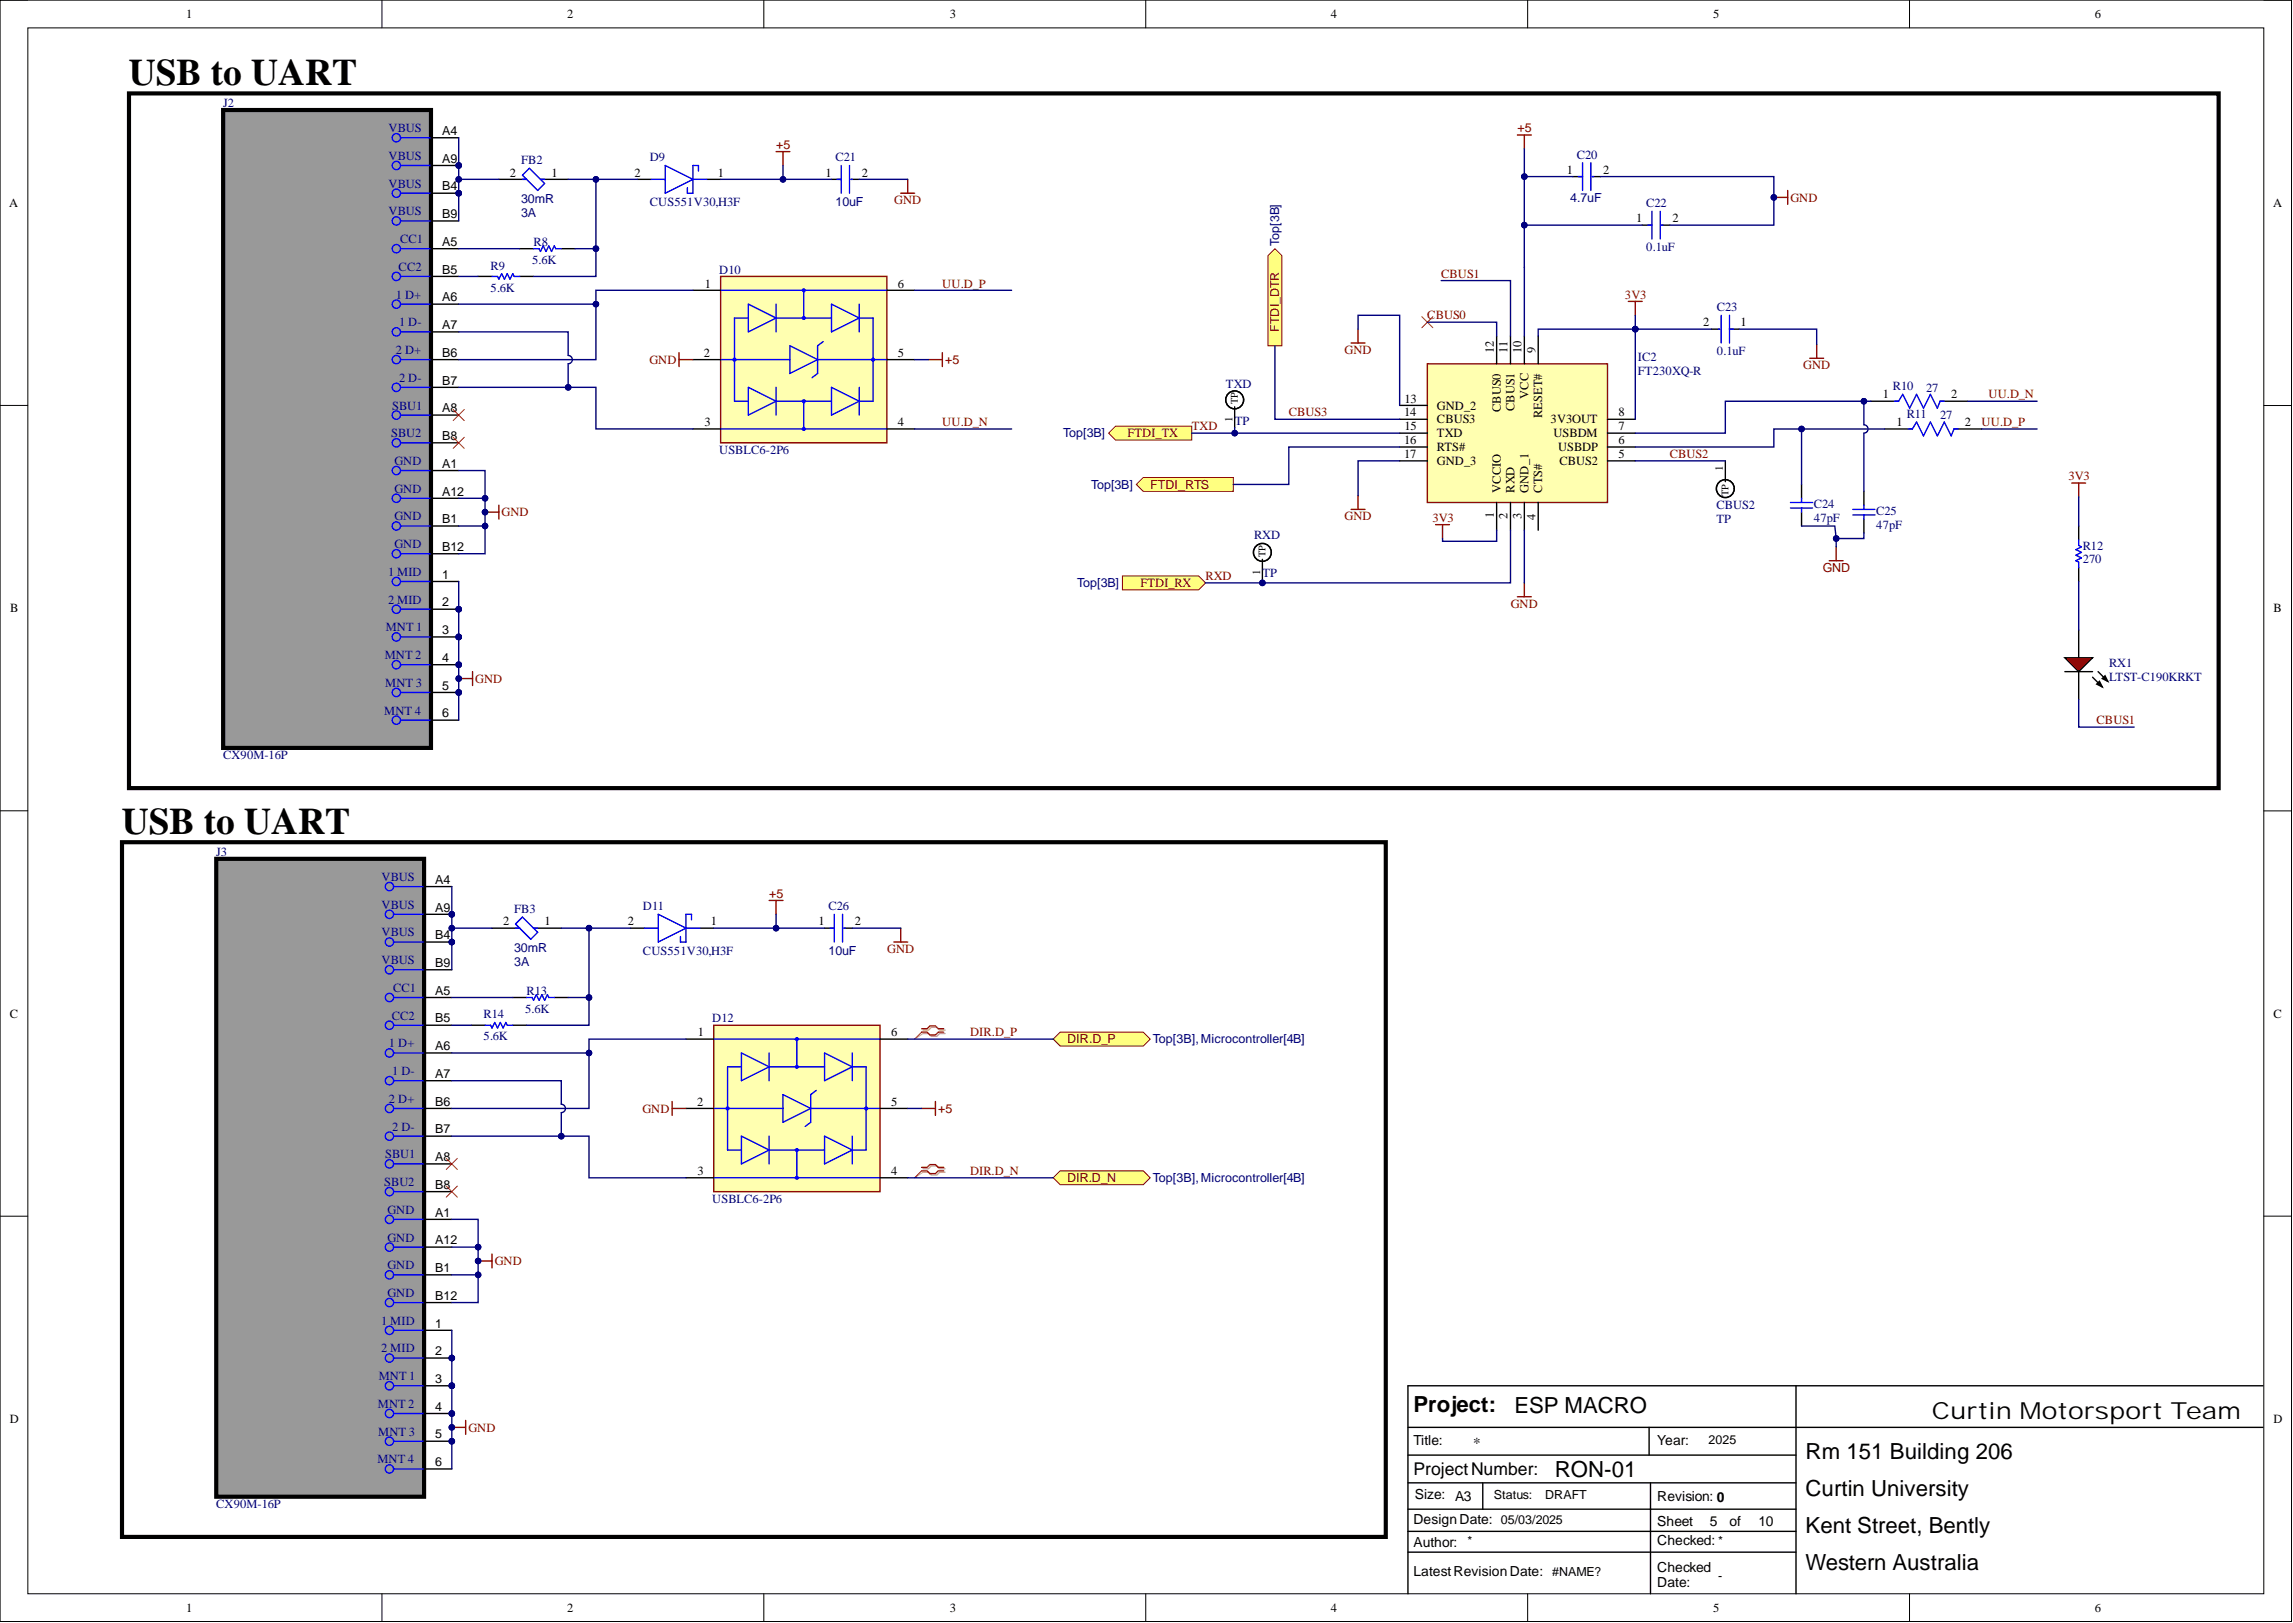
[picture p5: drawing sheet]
<svg xmlns="http://www.w3.org/2000/svg" width="420mm" height="297mm" viewBox="0 0 420 297" stroke-linecap="round" stroke-linejoin="round" font-family="sans-serif">
<defs><g id="words">
<g font-size="6.9">
<text x="23.6" y="15.6">USB to UART</text>
<text x="22.3" y="152.6">USB to UART</text>
</g>
<text font-size="4.3" x="353.7" y="259.6">Curtin Motorsport Team</text>
<g font-size="4.1">
<text x="258.8" y="258.4">Project:</text>
<text x="277.3" y="258.6">ESP MACRO</text>
<text x="330.6" y="267">Rm 151 Building 206</text>
<text x="284.7" y="270.3">RON-01</text>
<text x="330.6" y="273.8">Curtin University</text>
<text x="330.6" y="280.5">Kent Street, Bently</text>
<text x="330.6" y="287.3">Western Australia</text>
</g>
<text font-size="3.2" x="258.8" y="269.9">ProjectNumber:</text>
<text font-size="2.8" x="269.7" y="265">*</text>
<g font-size="2.5">
<text x="258.8" y="264.5">Title:</text>
<text x="303.4" y="264.5">Year:</text>
<text x="259" y="274.4">Size: A3</text>
<text x="303.4" y="274.7">Revision: 0</text>
<text x="258.8" y="279">Design Date: 05/03/2025</text>
<text x="303.4" y="279.3">Sheet</text>
<text x="313.1" y="279.3">5</text>
<text x="316.6" y="279.3">of</text>
<text x="321.9" y="279.3">10</text>
<text x="258.8" y="283.1">Author:</text>
<text x="303.4" y="282.8">Checked: *</text>
<text x="303.4" y="287.6">Checked</text>
<text x="258.8" y="288.4">LatestRevision Date: #NAME?</text>
<text x="303.4" y="290.4">Date:</text>
</g>
<g font-size="2.3">
<text x="34.1" y="3.3">1</text>
<text x="103.8" y="3.3">2</text>
<text x="173.9" y="3.3">3</text>
<text x="243.6" y="3.3">4</text>
<text x="313.7" y="3.3">5</text>
<text x="383.5" y="3.3">6</text>
<text x="80.9" y="24.7">A4</text>
<text x="80.9" y="29.8">A9</text>
<text x="80.9" y="34.9">B4</text>
<text x="93.4" y="32.3">2</text>
<text x="101" y="32.3">1</text>
<text x="116.2" y="32.3">2</text>
<text x="131.4" y="32.3">1</text>
<text x="151.1" y="32.3">1</text>
<text x="157.8" y="32.3">2</text>
<text x="286.8" y="31.8">1</text>
<text x="293.5" y="31.8">2</text>
<text x="1.7" y="37.9">A</text>
<text x="80.9" y="39.9">B9</text>
<text x="299.5" y="40.7">1</text>
<text x="306.2" y="40.7">2</text>
<text x="416.2" y="37.9">A</text>
<text x="80.9" y="45">A5</text>
<text x="80.9" y="50.1">B5</text>
<text x="129" y="52.6">1</text>
<text x="164.4" y="52.6">6</text>
<text x="80.9" y="55.2">A6</text>
<text x="311.8" y="59.7">2</text>
<text x="318.6" y="59.7">1</text>
<text x="80.9" y="60.2">A7</text>
<text x="80.9" y="65.3">B6</text>
<text x="128.9" y="65.3">2</text>
<text x="164.4" y="65.3">5</text>
<text x="273.5" y="64.6" transform="rotate(-90 273.5 64.6)">12</text>
<text x="276" y="64.6" transform="rotate(-90 276 64.6)">11</text>
<text x="278.6" y="64.6" transform="rotate(-90 278.6 64.6)">10</text>
<text x="281.1" y="64.6" transform="rotate(-90 281.1 64.6)">9</text>
<text x="80.9" y="70.4">B7</text>
<text x="80.9" y="75.5">A8</text>
<text x="257.1" y="76.2">14</text>
<text x="257.2" y="73.7">13</text>
<text x="263.1" y="77.5">CBUS3</text>
<text x="263.1" y="75">GND_2</text>
<text x="274.8" y="75.4" transform="rotate(-90 274.8 75.4)">CBUS0</text>
<text x="277.3" y="75.2" transform="rotate(-90 277.3 75.2)">CBUS1</text>
<text x="279.8" y="73" transform="rotate(-90 279.8 73)">VCC</text>
<text x="282.4" y="76.5" transform="rotate(-90 282.4 76.5)">RESET#</text>
<text x="283.9" y="77.5">3V3OUT</text>
<text x="296.3" y="76.2">8</text>
<text x="344.7" y="72.9">1</text>
<text x="357.2" y="72.9">2</text>
<text x="80.9" y="80.5">B8</text>
<text x="129" y="78">3</text>
<text x="164.4" y="78">4</text>
<text x="257.1" y="83.8">17</text>
<text x="257.1" y="81.3">16</text>
<text x="257.2" y="78.8">15</text>
<text x="263.1" y="82.6">RTS#</text>
<text x="263.1" y="80">TXD</text>
<text x="284.4" y="80">USBDM</text>
<text x="285.2" y="82.6">USBDP</text>
<text x="296.3" y="83.8">5</text>
<text x="296.3" y="81.3">6</text>
<text x="296.3" y="78.8">7</text>
<text x="347.2" y="78">1</text>
<text x="359.7" y="78">2</text>
<text x="80.9" y="85.6">A1</text>
<text x="263.1" y="85.1">GND_3</text>
<text x="285.5" y="85.1">CBUS2</text>
<text x="80.9" y="90.7">A12</text>
<text x="80.9" y="95.8">B1</text>
<text x="273.5" y="94.8" transform="rotate(-90 273.5 94.8)">1</text>
<text x="274.8" y="90.2" transform="rotate(-90 274.8 90.2)">VCCIO</text>
<text x="276" y="95" transform="rotate(-90 276 95)">2</text>
<text x="277.3" y="90.2" transform="rotate(-90 277.3 90.2)">RXD</text>
<text x="278.6" y="94.9" transform="rotate(-90 278.6 94.9)">3</text>
<text x="279.8" y="90.2" transform="rotate(-90 279.8 90.2)">GND_1</text>
<text x="281.1" y="95.1" transform="rotate(-90 281.1 95.1)">4</text>
<text x="282.4" y="90.2" transform="rotate(-90 282.4 90.2)">CTS#</text>
<text x="80.9" y="100.8">B12</text>
<text x="80.9" y="105.9">1</text>
<text x="1.9" y="112.1">B</text>
<text x="80.9" y="111">2</text>
<text x="416.2" y="112.1">B</text>
<text x="80.9" y="116.1">3</text>
<text x="80.9" y="121.1">4</text>
<text x="80.9" y="126.2">5</text>
<text x="80.9" y="131.3">6</text>
<text x="79.7" y="161.8">A4</text>
<text x="79.7" y="166.8">A9</text>
<text x="79.7" y="171.9">B4</text>
<text x="92.1" y="169.4">2</text>
<text x="99.7" y="169.4">1</text>
<text x="114.9" y="169.4">2</text>
<text x="130.1" y="169.4">1</text>
<text x="149.9" y="169.4">1</text>
<text x="156.5" y="169.4">2</text>
<text x="79.7" y="177">B9</text>
<text x="79.7" y="182.1">A5</text>
<text x="1.8" y="186.3">C</text>
<text x="79.7" y="187.1">B5</text>
<text x="127.8" y="189.7">1</text>
<text x="163.1" y="189.7">6</text>
<text x="416.2" y="186.3">C</text>
<text x="79.7" y="192.2">A6</text>
<text x="79.7" y="197.3">A7</text>
<text x="79.7" y="202.4">B6</text>
<text x="127.6" y="202.4">2</text>
<text x="163.1" y="202.4">5</text>
<text x="79.7" y="207.4">B7</text>
<text x="79.7" y="212.5">A8</text>
<text x="127.7" y="215">3</text>
<text x="163.1" y="215">4</text>
<text x="79.7" y="217.6">B8</text>
<text x="79.7" y="222.7">A1</text>
<text x="79.7" y="227.7">A12</text>
<text x="79.7" y="232.8">B1</text>
<text x="79.7" y="237.9">B12</text>
<text x="79.7" y="243">1</text>
<text x="79.7" y="248">2</text>
<text x="79.7" y="253.1">3</text>
<text x="1.8" y="260.5">D</text>
<text x="79.7" y="258.2">4</text>
<text x="79.7" y="263.3">5</text>
<text x="416.2" y="260.5">D</text>
<text x="79.7" y="268.3">6</text>
<text x="312.8" y="264.3">2025</text>
<text x="273.5" y="274.4">Status:</text>
<text x="282.9" y="274.4">DRAFT</text>
<text x="268.7" y="282.8">*</text>
<text x="314.6" y="289.2">-</text>
<text x="34.1" y="295">1</text>
<text x="103.8" y="295">2</text>
<text x="173.9" y="295">3</text>
<text x="243.6" y="295">4</text>
<text x="313.7" y="295">5</text>
<text x="383.5" y="295">6</text>
</g>
<g font-size="2.3" fill="#000080">
<text x="40.8" y="19.6">J2</text>
<text x="71.1" y="24.2">VBUS</text>
<text x="71.1" y="29.3">VBUS</text>
<text x="119" y="29.5">D9</text>
<text x="153" y="29.5">C21</text>
<text x="288.7" y="29">C20</text>
<text x="71.1" y="34.4">VBUS</text>
<text x="95.4" y="30">FB2</text>
<text x="71.1" y="39.4">VBUS</text>
<text x="95.4" y="37.1">30mR</text>
<text x="95.4" y="39.7">3A</text>
<text x="119" y="37.7">CUS551V30,H3F</text>
<text x="153" y="37.7">10uF</text>
<text x="287.4" y="36.9">4.7uF</text>
<text x="301.4" y="37.9">C22</text>
<text x="73.2" y="44.5">CC1</text>
<text x="97.7" y="45">R8</text>
<text x="234.2" y="45" transform="rotate(-90 234.2 45)">Top[3B]</text>
<text x="301.4" y="46">0.1uF</text>
<text x="73" y="49.6">CC2</text>
<text x="89.8" y="49.3">R9</text>
<text x="89.8" y="53.4">5.6K</text>
<text x="97.4" y="48.3">5.6K</text>
<text x="131.7" y="50.1">D10</text>
<text x="72.5" y="54.7">1 D+</text>
<text x="73.1" y="59.7">1 D-</text>
<text x="314.3" y="56.9">C23</text>
<text x="72.5" y="64.8">2 D+</text>
<text x="314.3" y="65.1">0.1uF</text>
<text x="73.1" y="69.9">2 D-</text>
<text x="224.4" y="71.1">TXD</text>
<text x="299.9" y="66.1">IC2</text>
<text x="299.9" y="68.6">FT230XQ-R</text>
<text x="346.6" y="71.4">R10</text>
<text x="352.6" y="71.7">27</text>
<text x="71.8" y="75">SBU1</text>
<text x="226" y="77.7">TP</text>
<text x="349.1" y="76.5">R11</text>
<text x="355.2" y="76.7">27</text>
<text x="71.6" y="80">SBU2</text>
<text x="131.7" y="83.1">USBLC6-2P6</text>
<text x="194.7" y="80">Top[3B]</text>
<text x="72.2" y="85.1">GND</text>
<text x="199.7" y="89.4">Top[3B]</text>
<text x="72.2" y="90.2">GND</text>
<text x="72.2" y="95.3">GND</text>
<text x="314.2" y="93.1">CBUS2</text>
<text x="314.2" y="95.7">TP</text>
<text x="332.1" y="93">C24</text>
<text x="332.1" y="95.5">47pF</text>
<text x="343.5" y="94.2">C25</text>
<text x="72.2" y="100.3">GND</text>
<text x="229.6" y="98.6">RXD</text>
<text x="343.5" y="96.8">47pF</text>
<text x="381.3" y="100.6">R12</text>
<text x="71" y="105.4">1 MID</text>
<text x="197.2" y="107.4">Top[3B]</text>
<text x="231.1" y="105.7">TP</text>
<text x="381.3" y="103.1">270</text>
<text x="71" y="110.5">2 MID</text>
<text x="70.6" y="115.6">MNT 1</text>
<text x="70.4" y="120.6">MNT 2</text>
<text x="70.5" y="125.7">MNT 3</text>
<text x="386.1" y="122.2">RX1</text>
<text x="386.1" y="124.7">LTST-C190KRKT</text>
<text x="70.4" y="130.8">MNT 4</text>
<text x="40.8" y="138.9">CX90M-16P</text>
<text x="39.6" y="156.7">J3</text>
<text x="69.9" y="161.2">VBUS</text>
<text x="69.9" y="166.3">VBUS</text>
<text x="94.1" y="167.1">FB3</text>
<text x="117.7" y="166.6">D11</text>
<text x="151.7" y="166.6">C26</text>
<text x="69.9" y="171.4">VBUS</text>
<text x="69.9" y="176.5">VBUS</text>
<text x="94.1" y="174.2">30mR</text>
<text x="94.1" y="176.7">3A</text>
<text x="117.7" y="174.7">CUS551V30,H3F</text>
<text x="151.7" y="174.7">10uF</text>
<text x="72" y="181.5">CC1</text>
<text x="96.2" y="185.4">5.6K</text>
<text x="96.4" y="182.1">R13</text>
<text x="71.2" y="191.7">1 D+</text>
<text x="71.7" y="186.6">CC2</text>
<text x="88.5" y="186.4">R14</text>
<text x="88.5" y="190.4">5.6K</text>
<text x="130.4" y="187.1">D12</text>
<text x="211.1" y="190.9">Top[3B],Microcontroller[4B]</text>
<text x="71.8" y="196.8">1 D-</text>
<text x="71.2" y="201.9">2 D+</text>
<text x="71.8" y="206.9">2 D-</text>
<text x="70.5" y="212">SBU1</text>
<text x="70.4" y="217.1">SBU2</text>
<text x="130.4" y="220.1">USBLC6-2P6</text>
<text x="211.1" y="216.3">Top[3B],Microcontroller[4B]</text>
<text x="71" y="222.2">GND</text>
<text x="71" y="227.2">GND</text>
<text x="71" y="232.3">GND</text>
<text x="71" y="237.4">GND</text>
<text x="69.8" y="242.5">1 MID</text>
<text x="69.8" y="247.5">2 MID</text>
<text x="69.2" y="257.7">MNT 2</text>
<text x="69.3" y="252.6">MNT 1</text>
<text x="69.3" y="262.8">MNT 3</text>
<text x="69.1" y="267.8">MNT 4</text>
<text x="39.6" y="276">CX90M-16P</text>
</g>
<g font-size="2.3" fill="#800000">
<text x="142.1" y="27.2">+5</text>
<text x="277.8" y="24.2">+5</text>
<text x="163.7" y="37.4">GND</text>
<text x="327.8" y="36.9">GND</text>
<text x="172.5" y="52.6">UU.D_P</text>
<text x="263.8" y="50.8">CBUS1</text>
<text x="261.3" y="58.5">CBUS0</text>
<text x="297.5" y="54.7">3V3</text>
<text x="234.2" y="60.7" transform="rotate(-90 234.2 60.7)">FTDI_DTR</text>
<text x="246.2" y="64.8">GND</text>
<text x="118.9" y="66.6">GND</text>
<text x="173" y="66.6">+5</text>
<text x="330.1" y="67.6">GND</text>
<text x="235.9" y="76.2">CBUS3</text>
<text x="364.1" y="72.9">UU.D_N</text>
<text x="172.5" y="78">UU.D_N</text>
<text x="206.4" y="80">FTDI_TX</text>
<text x="218.2" y="78.8">TXD</text>
<text x="305.7" y="83.8">CBUS2</text>
<text x="362.8" y="78">UU.D_P</text>
<text x="210.6" y="89.4">FTDI_RTS</text>
<text x="378.7" y="87.9">3V3</text>
<text x="91.8" y="94.5">GND</text>
<text x="246.2" y="95.3">GND</text>
<text x="262.2" y="95.5">3V3</text>
<text x="208.8" y="107.4">FTDI_RX</text>
<text x="220.7" y="106.2">RXD</text>
<text x="333.7" y="104.7">GND</text>
<text x="276.6" y="111.2">GND</text>
<text x="87" y="125">GND</text>
<text x="383.8" y="132.6">CBUS1</text>
<text x="140.8" y="164.3">+5</text>
<text x="162.5" y="174.4">GND</text>
<text x="177.6" y="189.7">DIR.D_P</text>
<text x="195.3" y="190.9">DIR.D_P</text>
<text x="117.6" y="203.6">GND</text>
<text x="171.8" y="203.6">+5</text>
<text x="177.6" y="215">DIR.D_N</text>
<text x="195.3" y="216.3">DIR.D_N</text>
<text x="90.6" y="231.5">GND</text>
<text x="85.8" y="262">GND</text>
</g>
<g font-size="2">
<text x="225.6" y="77.2" transform="rotate(-90 225.6 77.2)">1</text>
<text x="315.4" y="86.1" transform="rotate(-90 315.4 86.1)">1</text>
<text x="230.7" y="105.2" transform="rotate(-90 230.7 105.2)">1</text>
</g>
<g font-size="1.9">
<text x="226.6" y="73.9" transform="rotate(-90 226.6 73.9)">TP</text>
<text x="316.4" y="90.7" transform="rotate(-90 316.4 90.7)">TP</text>
<text x="231.7" y="101.9" transform="rotate(-90 231.7 101.9)">TP</text>
</g>
</g></defs>
<g fill="none" stroke="#000" stroke-width=".18">
<path d="M0 0h5.1M0 0h419.5v296.8h-419.5zM5.1 5.1h409.4v286.6h-409.4zM69.9 0v5.1M139.8 0v5.1M209.8 0v5.1M279.7 0v5.1M349.6 0v5.1M414.5 0h5v5.1M0 74.2h5.1M414.5 74.2h5M0 148.4h5.1"/>
<path d="M414.5 148.4h5M0 222.6h5.1M414.5 222.6h5M69.9 291.7v5.1M139.8 291.7v5.1M209.8 291.7v5.1M279.7 291.7v5.1M349.6 291.7v5.1M419.5 291.7v5.1"/>
</g>
<g fill="none" stroke="#000" stroke-width=".25">
<path d="M300.7 41.2h1.7M304.2 41.2h1.5M328.8 253.6v38.1M414.3 253.6h-156.5v38.1M257.8 266.3h71M257.8 271.4h71M257.8 276.2h71M257.8 261.2h156.5M271.5 271.4v4.8M301.9 261.2v5.1M302.2 271.4v20.3M257.8 280.3h71"/>
<path d="M257.8 284.1h71"/>
</g>
<path d="M324.8 36.1h2.5M327.3 34.9v2.5M277.8 109.2h2.5M279.1 106.7v2.5" fill="none" stroke="#800000" stroke-width=".25"/>
<path d="M302.4 38.7v5M304 38.7v5M301.7 41.2h.7M304.2 41.2h.3" fill="none" stroke="#00f" stroke-width=".25"/>
<circle cx="324.8" cy="36.1" r=".51" fill="#000080"/>
<circle cx="324.8" cy="36.1" r=".51" fill="none" stroke="#000080" stroke-width=".18"/>
<path d="M298.1 55.2h2.6M299.4 55.2v2.5M247.4 62.8h2.5M248.6 60.2v2.6M331.3 65.6h2.6M332.6 63v2.6M247.4 93.2h2.5M248.6 90.7v2.5M262.8 96h2.6M264.1 96v2.6M379.3 88.4h2.5M380.6 88.4v2.5" fill="none" stroke="#800000" stroke-width=".25"/>
<path d="M313.3 60.2h1.6M316.6 60.2h1.8M380.6 96.3v2.5M380.6 103.9v2.5" fill="none" stroke="#000" stroke-width=".25"/>
<path d="M315.1 57.7v5.1M316.6 57.7v5.1M314.6 60.2h.3M316.6 60.2h.8M380.6 98.8v1l.5 .3-1 .5 1 .5-1 .5 1 .5-1 .5 .5 .3v1" fill="none" stroke="#00f" stroke-width=".25"/>
<path d="M260.3 58l2 2M262.3 58l-2 2" fill="none" stroke="#f00" stroke-width=".18"/>
<path d="M204.2 78h14v2.5h-14l-1.2-1.2z" fill-rule="evenodd" fill="#ffff80"/>
<path d="M204.2 78h14v2.5h-14l-1.2-1.2z" fill="none" stroke="#800000" stroke-width=".18"/>
<path d="M205.5 105.4h13.9l1.3 1.3-1.3 1.3h-13.9z" fill-rule="evenodd" fill="#ffff80"/>
<path d="M205.5 105.4h13.9l1.3 1.3-1.3 1.3h-13.9z" fill="none" stroke="#800000" stroke-width=".18"/>
<g fill="none" stroke="#000" stroke-width=".25">
<path d="M226 74.5v3.8M231.1 102.4v3.8"/>
<circle cx="226" cy="73.2" r="1.64"/>
<circle cx="231.1" cy="101.1" r="1.64"/>
</g>
<path d="M261.3 66.6h33v25.4h-33z" fill-rule="evenodd" fill="#ffffb0"/>
<path d="M277.8 24.7h2.5M279.1 24.7v2.5M261.3 66.6h33v25.4h-33z" fill="none" stroke="#800000" stroke-width=".25"/>
<g fill="none" stroke="#000" stroke-width=".25">
<path d="M256.2 79.3h5.1M256.2 76.7h5.1M256.2 74.2h5.1M274 61.5v5.1M276.5 61.5v5.1M279.1 61.5v5.1M281.6 61.5v5.1M294.3 79.3h5.1M294.3 76.7h5.1M256.2 84.3h5.1M256.2 81.8h5.1M274 92v5"/>
<path d="M276.5 92v5M279.1 92v5M281.6 92v5M294.3 84.3h5.1M294.3 81.8h5.1M380.6 115.3v5.1M380.6 122.9v5.1"/>
</g>
<path d="M378 120.4h5.1l-2.5 2.5z" fill="#f00"/>
<path d="M378 120.4h5.1l-2.5 2.5zM378 122.9h5.1M383.1 123.9l1.8 1.8M384.1 122.9l1.8 1.8M384.4 124.7l.5 1-1-.5zM385.4 123.7l.5 1-1-.5z" fill="none" stroke="#000" stroke-width=".25"/>
<path d="M384.4 124.7l.5 1-1-.5zM385.4 123.7l.5 1-1-.5z" fill="#000"/>
<path d="M23.6 17.1h382.6v127.1h-382.6z" fill="none" stroke="#000" stroke-width=".76"/>
<circle cx="84" cy="111.5" r=".51" fill="#000080"/>
<circle cx="84" cy="111.5" r=".51" fill="none" stroke="#000080" stroke-width=".18"/>
<circle cx="84" cy="116.6" r=".51" fill="#000080"/>
<circle cx="84" cy="116.6" r=".51" fill="none" stroke="#000080" stroke-width=".18"/>
<circle cx="84" cy="121.7" r=".51" fill="#000080"/>
<circle cx="84" cy="121.7" r=".51" fill="none" stroke="#000080" stroke-width=".18"/>
<circle cx="84" cy="126.7" r=".51" fill="#000080"/>
<circle cx="84" cy="126.7" r=".51" fill="none" stroke="#000080" stroke-width=".18"/>
<circle cx="84" cy="30.3" r=".51" fill="#000080"/>
<circle cx="84" cy="30.3" r=".51" fill="none" stroke="#000080" stroke-width=".18"/>
<circle cx="84" cy="35.4" r=".51" fill="#000080"/>
<circle cx="84" cy="35.4" r=".51" fill="none" stroke="#000080" stroke-width=".18"/>
<path d="M40.9 20.1h38v116.8h-38z" fill-rule="evenodd" fill="#999"/>
<path d="M40.9 20.1h38v116.8h-38z" fill="none" stroke="#000" stroke-width=".76"/>
<g fill="none" stroke="#00f" stroke-width=".25">
<path d="M73.3 25.2h5.6M73.3 30.3h5.6M73.3 35.4h5.6M73.3 40.4h5.6M73.3 45.5h5.6M73.3 50.6h5.6M73.3 55.7h5.6M73.3 60.7h5.6M73.3 65.8h5.6M73.3 70.9h5.6M73.3 76h5.6M73.3 81h5.6"/>
<path d="M73.3 86.1h5.6M73.3 91.2h5.6M73.3 96.3h5.6M73.3 101.3h5.6M73.3 106.4h5.6M73.3 111.5h5.6M73.3 116.6h5.6M73.3 121.7h5.6M73.3 126.7h5.6M73.3 131.8h5.6"/>
<circle cx="72.6" cy="35.4" r=".76"/>
<circle cx="72.6" cy="30.3" r=".76"/>
<circle cx="72.6" cy="25.2" r=".76"/>
<circle cx="72.6" cy="55.7" r=".76"/>
<circle cx="72.6" cy="50.6" r=".76"/>
<circle cx="72.6" cy="45.5" r=".76"/>
<circle cx="72.6" cy="40.4" r=".76"/>
<circle cx="72.6" cy="60.7" r=".76"/>
<circle cx="72.6" cy="70.9" r=".76"/>
<circle cx="72.6" cy="65.8" r=".76"/>
<circle cx="72.6" cy="76" r=".76"/>
<circle cx="72.6" cy="86.1" r=".76"/>
<circle cx="72.6" cy="96.3" r=".76"/>
<circle cx="72.6" cy="81" r=".76"/>
<circle cx="72.6" cy="91.2" r=".76"/>
<circle cx="72.6" cy="101.3" r=".76"/>
<circle cx="72.6" cy="111.5" r=".76"/>
<circle cx="72.6" cy="106.4" r=".76"/>
<circle cx="72.6" cy="116.6" r=".76"/>
<circle cx="72.6" cy="121.7" r=".76"/>
<circle cx="72.6" cy="131.8" r=".76"/>
<circle cx="72.6" cy="126.7" r=".76"/>
</g>
<path d="M78.9 106.4h5.1M78.9 111.5h5.1" fill="none" stroke="#000" stroke-width=".25"/>
<circle cx="84" cy="111.5" r=".51" fill="#000080"/>
<circle cx="84" cy="111.5" r=".51" fill="none" stroke="#000080" stroke-width=".18"/>
<path d="M78.9 116.6h5.1" fill="none" stroke="#000" stroke-width=".25"/>
<circle cx="84" cy="116.6" r=".51" fill="#000080"/>
<circle cx="84" cy="116.6" r=".51" fill="none" stroke="#000080" stroke-width=".18"/>
<path d="M78.9 121.7h5.1" fill="none" stroke="#000" stroke-width=".25"/>
<circle cx="84" cy="121.7" r=".51" fill="#000080"/>
<circle cx="84" cy="121.7" r=".51" fill="none" stroke="#000080" stroke-width=".18"/>
<path d="M78.9 126.7h5.1" fill="none" stroke="#000" stroke-width=".25"/>
<circle cx="84" cy="126.7" r=".51" fill="#000080"/>
<circle cx="84" cy="126.7" r=".51" fill="none" stroke="#000080" stroke-width=".18"/>
<path d="M78.9 25.2h5.1M78.9 30.3h5.1M78.9 45.5h5.1M78.9 55.7h5.1M78.9 60.7h5.1M78.9 76h5.1M78.9 86.1h5.1M78.9 131.8h5.1" fill="none" stroke="#000" stroke-width=".25"/>
<circle cx="84" cy="30.3" r=".51" fill="#000080"/>
<circle cx="84" cy="30.3" r=".51" fill="none" stroke="#000080" stroke-width=".18"/>
<path d="M78.9 35.4h5.1M78.9 91.2h5.1M78.9 96.3h5.1" fill="none" stroke="#000" stroke-width=".25"/>
<circle cx="84" cy="35.4" r=".51" fill="#000080"/>
<circle cx="84" cy="35.4" r=".51" fill="none" stroke="#000080" stroke-width=".18"/>
<path d="M91.3 32.8h5.1M98.9 32.8h5.1M78.9 50.6h5.1M78.9 40.4h5.1M78.9 65.8h5.1M78.9 70.9h5.1M78.9 81h5.1M78.9 101.3h5.1" fill="none" stroke="#000" stroke-width=".25"/>
<path d="M95.6 32.8h.8M96.9 30.8l2.8 2.8-1.3 1.3-2.8-2.8zM98.9 32.8h.8" fill="none" stroke="#00f" stroke-width=".25"/>
<path d="M88.8 93.7h2.5M91.3 92.5v2.5" fill="none" stroke="#800000" stroke-width=".25"/>
<circle cx="88.8" cy="93.7" r=".51" fill="#000080"/>
<circle cx="88.8" cy="93.7" r=".51" fill="none" stroke="#000080" stroke-width=".18"/>
<path d="M84 124.2h2.5M86.5 122.9v2.6" fill="none" stroke="#800000" stroke-width=".25"/>
<circle cx="84" cy="124.2" r=".51" fill="#000080"/>
<circle cx="84" cy="124.2" r=".51" fill="none" stroke="#000080" stroke-width=".18"/>
<path d="M83 75l2 2M85 75l-2 2M83 80l2 2.1M85 80l-2 2.1" fill="none" stroke="#f00" stroke-width=".18"/>
<path d="M116.7 32.8h2.5M129.4 32.8h2.5M288 32.3h1.7M291.5 32.3h1.5M87.5 50.6h2.6M95.1 45.5h2.6M95.1 50.6h2.6M102.8 45.5h2.5" fill="none" stroke="#000" stroke-width=".25"/>
<path d="M119.2 32.8h2.6M121.8 30.3l5.1 2.5-5.1 2.6zM126.9 32.8h2.5M127.9 31.3v-1h-1v5.1h-1.1v-1.1M289 32.3h.7M289.7 29.8v5.1M291.3 29.8v5.1M291.5 32.3h.3M90.1 50.6h1l.2 .5 .5-1 .6 1 .5-1 .5 1 .5-1 .2 .5h1M97.7 45.5h1l.2 .5 .6-1 .5 1 .5-1 .5 1 .5-1 .2 .5h1.1" fill="none" stroke="#00f" stroke-width=".25"/>
<path d="M142.1 27.7h2.5M143.4 27.7v2.6" fill="none" stroke="#800000" stroke-width=".25"/>
<path d="M131.9 50.6h30.5v30.4h-30.5z" fill-rule="evenodd" fill="#ffffb0"/>
<path d="M164.9 35.4h2.6M166.2 32.8v2.6M131.9 50.6h30.5v30.4h-30.5zM124.3 64.5v2.6M124.3 65.8h2.6M170 65.8h2.5M172.5 64.5v2.6" fill="none" stroke="#800000" stroke-width=".25"/>
<g fill="none" stroke="#00f" stroke-width=".25">
<path d="M153.2 32.8h.8M154 30.3v5.1M155.5 30.3v5.1M155.8 32.8h.2M131.9 53.1h30.5M137 55.7l5.1 2.5-5.1 2.5zM137 58.2h-2.5v15.2h2.5M142.1 55.7v5M142.1 58.2h10.1M147.2 53.1v5.1M152.2 55.7l5.1 2.5-5.1 2.5zM157.3 55.7v5"/>
<path d="M157.3 58.2h2.5v15.2h-2.5M131.9 65.8h12.7M131.9 78.5h30.5M137 70.9l5.1 2.5-5.1 2.6zM142.1 70.9v5.1M142.1 73.4h10.1M144.6 63.3l5.1 2.5-5.1 2.6zM147.2 73.4v5.1M149.7 65.8h12.7M150.7 62.5l-1 .8v5.1l-1 .7M152.2 70.9l5.1 2.5-5.1 2.6zM157.3 70.9v5.1"/>
<circle cx="147.2" cy="58.2" r=".25"/>
<circle cx="147.2" cy="53.1" r=".25"/>
<circle cx="134.5" cy="65.8" r=".25"/>
<circle cx="147.2" cy="78.5" r=".25"/>
<circle cx="147.2" cy="73.4" r=".25"/>
<circle cx="159.8" cy="65.8" r=".25"/>
</g>
<g fill="none" stroke="#000" stroke-width=".25">
<path d="M152.2 32.8h1.8M155.8 32.8h1.5M126.9 53.1h5M162.4 53.1h5.1M126.9 65.8h5M126.9 78.5h5M162.4 65.8h5.1M162.4 78.5h5.1M315.9 84.3v3.9"/>
<circle cx="315.9" cy="89.4" r="1.64"/>
</g>
<path d="M22.3 154.1h231.4v127.2h-231.4z" fill="none" stroke="#000" stroke-width=".76"/>
<circle cx="82.7" cy="248.5" r=".51" fill="#000080"/>
<circle cx="82.7" cy="248.5" r=".51" fill="none" stroke="#000080" stroke-width=".18"/>
<circle cx="82.7" cy="253.6" r=".51" fill="#000080"/>
<circle cx="82.7" cy="253.6" r=".51" fill="none" stroke="#000080" stroke-width=".18"/>
<circle cx="82.7" cy="258.7" r=".51" fill="#000080"/>
<circle cx="82.7" cy="258.7" r=".51" fill="none" stroke="#000080" stroke-width=".18"/>
<circle cx="82.7" cy="263.8" r=".51" fill="#000080"/>
<circle cx="82.7" cy="263.8" r=".51" fill="none" stroke="#000080" stroke-width=".18"/>
<circle cx="82.7" cy="167.3" r=".51" fill="#000080"/>
<circle cx="82.7" cy="167.3" r=".51" fill="none" stroke="#000080" stroke-width=".18"/>
<circle cx="82.7" cy="172.4" r=".51" fill="#000080"/>
<circle cx="82.7" cy="172.4" r=".51" fill="none" stroke="#000080" stroke-width=".18"/>
<path d="M39.6 157.2h38v116.7h-38z" fill-rule="evenodd" fill="#999"/>
<path d="M39.6 157.2h38v116.7h-38z" fill="none" stroke="#000" stroke-width=".76"/>
<g fill="none" stroke="#00f" stroke-width=".25">
<path d="M72.1 162.3h5.5M72.1 167.3h5.5M72.1 172.4h5.5M72.1 177.5h5.5M72.1 182.6h5.5M72.1 187.6h5.5M72.1 192.7h5.5M72.1 197.8h5.5M72.1 202.9h5.5M72.1 207.9h5.5M72.1 213h5.5M72.1 218.1h5.5"/>
<path d="M72.1 223.2h5.5M72.1 228.2h5.5M72.1 233.3h5.5M72.1 238.4h5.5M72.1 243.5h5.5M72.1 248.5h5.5M72.1 253.6h5.5M72.1 258.7h5.5M72.1 263.8h5.5M72.1 268.8h5.5"/>
<circle cx="71.3" cy="162.3" r=".76"/>
<circle cx="71.3" cy="167.3" r=".76"/>
<circle cx="71.3" cy="172.4" r=".76"/>
<circle cx="71.3" cy="177.5" r=".76"/>
<circle cx="71.3" cy="187.6" r=".76"/>
<circle cx="71.3" cy="182.6" r=".76"/>
<circle cx="71.3" cy="197.8" r=".76"/>
<circle cx="71.3" cy="192.7" r=".76"/>
<circle cx="71.3" cy="202.9" r=".76"/>
<circle cx="71.3" cy="207.9" r=".76"/>
<circle cx="71.3" cy="213" r=".76"/>
<circle cx="71.3" cy="218.1" r=".76"/>
<circle cx="71.3" cy="228.2" r=".76"/>
<circle cx="71.3" cy="223.2" r=".76"/>
<circle cx="71.3" cy="238.4" r=".76"/>
<circle cx="71.3" cy="233.3" r=".76"/>
<circle cx="71.3" cy="253.6" r=".76"/>
<circle cx="71.3" cy="248.5" r=".76"/>
<circle cx="71.3" cy="243.5" r=".76"/>
<circle cx="71.3" cy="258.7" r=".76"/>
<circle cx="71.3" cy="268.8" r=".76"/>
<circle cx="71.3" cy="263.8" r=".76"/>
</g>
<path d="M77.6 243.5h5.1M77.6 248.5h5.1" fill="none" stroke="#000" stroke-width=".25"/>
<circle cx="82.7" cy="248.5" r=".51" fill="#000080"/>
<circle cx="82.7" cy="248.5" r=".51" fill="none" stroke="#000080" stroke-width=".18"/>
<path d="M77.6 253.6h5.1" fill="none" stroke="#000" stroke-width=".25"/>
<circle cx="82.7" cy="253.6" r=".51" fill="#000080"/>
<circle cx="82.7" cy="253.6" r=".51" fill="none" stroke="#000080" stroke-width=".18"/>
<path d="M77.6 258.7h5.1" fill="none" stroke="#000" stroke-width=".25"/>
<circle cx="82.7" cy="258.7" r=".51" fill="#000080"/>
<circle cx="82.7" cy="258.7" r=".51" fill="none" stroke="#000080" stroke-width=".18"/>
<path d="M77.6 263.8h5.1" fill="none" stroke="#000" stroke-width=".25"/>
<circle cx="82.7" cy="263.8" r=".51" fill="#000080"/>
<circle cx="82.7" cy="263.8" r=".51" fill="none" stroke="#000080" stroke-width=".18"/>
<path d="M77.6 162.3h5.1M77.6 167.3h5.1M77.6 182.6h5.1M77.6 192.7h5.1M77.6 197.8h5.1M77.6 213h5.1M77.6 223.2h5.1M77.6 268.8h5.1" fill="none" stroke="#000" stroke-width=".25"/>
<circle cx="82.7" cy="167.3" r=".51" fill="#000080"/>
<circle cx="82.7" cy="167.3" r=".51" fill="none" stroke="#000080" stroke-width=".18"/>
<path d="M77.6 172.4h5.1M77.6 228.2h5.1M77.6 233.3h5.1" fill="none" stroke="#000" stroke-width=".25"/>
<circle cx="82.7" cy="172.4" r=".51" fill="#000080"/>
<circle cx="82.7" cy="172.4" r=".51" fill="none" stroke="#000080" stroke-width=".18"/>
<path d="M77.6 177.5h5.1M90.1 169.9h5M97.7 169.9h5.1M77.6 187.6h5.1M77.6 202.9h5.1M77.6 207.9h5.1M77.6 218.1h5.1M77.6 238.4h5.1" fill="none" stroke="#000" stroke-width=".25"/>
<path d="M94.4 169.9h.7M95.6 167.8l2.8 2.8-1.2 1.3-2.8-2.8zM97.7 169.9h.7" fill="none" stroke="#00f" stroke-width=".25"/>
<path d="M87.5 230.8h2.6M90.1 229.5v2.6" fill="none" stroke="#800000" stroke-width=".25"/>
<circle cx="87.5" cy="230.8" r=".51" fill="#000080"/>
<circle cx="87.5" cy="230.8" r=".51" fill="none" stroke="#000080" stroke-width=".18"/>
<path d="M85.3 260v2.5M82.7 261.2h2.6" fill="none" stroke="#800000" stroke-width=".25"/>
<circle cx="82.7" cy="261.2" r=".51" fill="#000080"/>
<circle cx="82.7" cy="261.2" r=".51" fill="none" stroke="#000080" stroke-width=".18"/>
<path d="M81.7 212l2 2M81.7 217.1l2 2M83.7 212l-2 2M83.7 217.1l-2 2" fill="none" stroke="#f00" stroke-width=".18"/>
<path d="M115.4 169.9h2.6M128.1 169.9h2.6M86.3 187.6h2.5M93.9 182.6h2.5M93.9 187.6h2.5M101.5 182.6h2.5" fill="none" stroke="#000" stroke-width=".25"/>
<path d="M118 169.9h2.5M120.5 167.3l5.1 2.6-5.1 2.5zM125.6 169.9h2.5M126.6 168.4v-1.1h-1v5.1h-1v-1M88.8 187.6h1l.3 .5 .5-1 .5 1 .5-1 .5 1 .5-1 .3 .5h1M96.4 182.6h1l.3 .5 .5-1 .5 1 .5-1 .5 1 .5-1 .3 .5h1" fill="none" stroke="#00f" stroke-width=".25"/>
<path d="M140.8 164.8h2.6M142.1 164.8v2.5" fill="none" stroke="#800000" stroke-width=".25"/>
<path d="M130.7 187.6h30.4v30.5h-30.4z" fill-rule="evenodd" fill="#ffffb0"/>
<path d="M163.6 172.4h2.6M164.9 169.9v2.5M130.7 187.6h30.4v30.5h-30.4zM123.1 201.6v2.5M123.1 202.9h2.5M168.7 202.9h2.6M171.3 201.6v2.5" fill="none" stroke="#800000" stroke-width=".25"/>
<g fill="none" stroke="#00f" stroke-width=".25">
<path d="M152 169.9h.7M152.7 167.3v5.1M154.3 167.3v5.1M154.5 169.9h.3M130.7 190.2h30.4M135.7 192.7l5.1 2.6-5.1 2.5zM135.7 195.3h-2.5v15.2h2.5M140.8 192.7v5.1M140.8 195.3h10.2M145.9 190.2v5.1M149.4 199.6l-1 .7v5.1l-1 .8M151 192.7l5 2.6-5 2.5z"/>
<path d="M156 192.7v5.1M156 195.3h2.6v15.2h-2.6M130.7 202.9h12.7M130.7 215.6h30.4M135.7 207.9l5.1 2.6-5.1 2.5zM140.8 207.9v5.1M140.8 210.5h10.2M143.4 200.3l5 2.6-5 2.5zM145.9 210.5v5.1M148.4 202.9h12.7M151 207.9l5 2.6-5 2.5zM156 207.9v5.1"/>
<circle cx="145.9" cy="195.3" r=".25"/>
<circle cx="145.9" cy="190.2" r=".25"/>
<circle cx="133.2" cy="202.9" r=".25"/>
<circle cx="145.9" cy="210.5" r=".25"/>
<circle cx="145.9" cy="215.6" r=".25"/>
<circle cx="158.6" cy="202.9" r=".25"/>
</g>
<path d="M151 169.9h1.7M154.5 169.9h1.5M125.6 190.2h5.1M161.1 190.2h5.1M125.6 202.9h5.1M125.6 215.6h5.1M161.1 202.9h5.1M161.1 215.6h5.1" fill="none" stroke="#000" stroke-width=".25"/>
<path d="M169 188.5h1l.5-.5h1l.5 .5h1M169 189.2h1l.5 .5h1l.5-.5h1M169 213.9h1l.5-.5h1l.5 .5h1M169 214.5h1l.5 .5h1l.5-.5h1" fill="none" stroke="#d0a3a3" stroke-width=".25"/>
<path d="M169 189.2l-1.5 1M169 214.5l-1.5 1.1" fill="none" stroke="#d0a3a3" stroke-width=".18"/>
<path d="M168.7 188.3h1l.5-.5h1.1l.5 .5h1M168.7 188.9h1l.5 .5h1.1l.5-.5h1M168.7 213.7h1l.5-.6h1.1l.5 .6h1M168.7 214.3h1l.5 .5h1.1l.5-.5h1" fill="none" stroke="#f00" stroke-width=".25"/>
<path d="M168.7 188.9l-1.2 1.3M168.7 214.3l-1.2 1.3" fill="none" stroke="#f00" stroke-width=".18"/>
<path d="M194.1 188.9h15.2l1.3 1.3-1.3 1.2h-15.2l-1.3-1.2z" fill-rule="evenodd" fill="#ffff80"/>
<path d="M194.1 188.9h15.2l1.3 1.3-1.3 1.2h-15.2l-1.3-1.2z" fill="none" stroke="#800000" stroke-width=".18"/>
<path d="M194.1 214.3h15.2l1.3 1.3-1.3 1.2h-15.2l-1.3-1.2z" fill-rule="evenodd" fill="#ffff80"/>
<path d="M194.1 214.3h15.2l1.3 1.3-1.3 1.2h-15.2l-1.3-1.2z" fill="none" stroke="#800000" stroke-width=".18"/>
<path d="M209.3 87.4h16.5v2.5h-16.5l-1.3-1.2z" fill-rule="evenodd" fill="#ffff80"/>
<path d="M209.3 87.4h16.5v2.5h-16.5l-1.3-1.2z" fill="none" stroke="#800000" stroke-width=".18"/>
<path d="M233.4 45.5l1.3 1.3v16.5h-2.6v-16.5z" fill-rule="evenodd" fill="#ffff80"/>
<path d="M233.4 45.5l1.3 1.3v16.5h-2.6v-16.5z" fill="none" stroke="#800000" stroke-width=".18"/>
<path d="M342.5 73.4h5.1M345.1 78.5h5M355.2 73.4h5.1M357.7 78.5h5.1M329.8 88.7v2.5M329.8 93.7v2.6M341.2 89.9v2.6M341.2 95v2.5" fill="none" stroke="#000" stroke-width=".25"/>
<path d="M346.8 73.4h.8l.7-1.2 1.3 2.5 1.3-2.5 1.3 2.5 1.2-2.5 1.3 2.5 .5-1.3h.8M349.4 78.5h.7l.8-1.3 1.3 2.6 1.2-2.6 1.3 2.6 1.3-2.6 1.2 2.6 .5-1.3h.8M327.8 92h4.1M327.8 93h4.1M329.8 91.2v.8M329.8 93v.7M339.2 93.2h4.1M339.2 94.2h4.1M341.2 92.5v.7M341.2 94.2v.8" fill="none" stroke="#00f" stroke-width=".25"/>
<path d="M334.9 102.6h2.5M336.2 100.1v2.5" fill="none" stroke="#800000" stroke-width=".25"/>
<path d="M261.3 59h12.7v2.5M279.1 41.2h21.6M248.6 60.2v-2.5h7.6v16.5M318.4 60.2h14.2v2.8M274 97v2.1h-9.9v-.5M279.1 97v9.7M380.6 128v5.1h10.1" fill="none" stroke="#000080" stroke-width=".25"/>
<circle cx="279.1" cy="41.2" r=".51" fill="#000080"/>
<circle cx="279.1" cy="41.2" r=".51" fill="none" stroke="#000080" stroke-width=".18"/>
<path d="M263.9 51.4h12.6v10.1M299.4 84.3h16.5M231.1 106.2v.5h-10.4" fill="none" stroke="#000080" stroke-width=".25"/>
<circle cx="231.1" cy="106.7" r=".51" fill="#000080"/>
<circle cx="231.1" cy="106.7" r=".51" fill="none" stroke="#000080" stroke-width=".18"/>
<path d="M276.5 97v9.7h-45.4" fill="none" stroke="#000080" stroke-width=".25"/>
<circle cx="231.1" cy="106.7" r=".51" fill="#000080"/>
<circle cx="231.1" cy="106.7" r=".51" fill="none" stroke="#000080" stroke-width=".18"/>
<path d="M218.2 79.3h38M256.2 84.3h-7.6v6.4" fill="none" stroke="#000080" stroke-width=".25"/>
<circle cx="226" cy="79.3" r=".51" fill="#000080"/>
<circle cx="226" cy="79.3" r=".51" fill="none" stroke="#000080" stroke-width=".18"/>
<path d="M226 78.3v1" fill="none" stroke="#000080" stroke-width=".25"/>
<circle cx="226" cy="79.3" r=".51" fill="#000080"/>
<circle cx="226" cy="79.3" r=".51" fill="none" stroke="#000080" stroke-width=".18"/>
<path d="M279.1 27.2v5.1" fill="none" stroke="#000080" stroke-width=".25"/>
<circle cx="279.1" cy="32.3" r=".51" fill="#000080"/>
<circle cx="279.1" cy="32.3" r=".51" fill="none" stroke="#000080" stroke-width=".18"/>
<path d="M299.4 57.7v19" fill="none" stroke="#000080" stroke-width=".25"/>
<circle cx="299.4" cy="60.2" r=".51" fill="#000080"/>
<circle cx="299.4" cy="60.2" r=".51" fill="none" stroke="#000080" stroke-width=".18"/>
<path d="M299.4 60.2h-17.8v1.3" fill="none" stroke="#000080" stroke-width=".25"/>
<circle cx="299.4" cy="60.2" r=".51" fill="#000080"/>
<circle cx="299.4" cy="60.2" r=".51" fill="none" stroke="#000080" stroke-width=".18"/>
<path d="M299.4 60.2h13.9" fill="none" stroke="#000080" stroke-width=".25"/>
<circle cx="299.4" cy="60.2" r=".51" fill="#000080"/>
<circle cx="299.4" cy="60.2" r=".51" fill="none" stroke="#000080" stroke-width=".18"/>
<path d="M288 32.3h-8.9v29.2M380.6 90.9v5.4M380.6 106.4v8.9" fill="none" stroke="#000080" stroke-width=".25"/>
<circle cx="279.1" cy="32.3" r=".51" fill="#000080"/>
<circle cx="279.1" cy="32.3" r=".51" fill="none" stroke="#000080" stroke-width=".18"/>
<circle cx="279.1" cy="41.2" r=".51" fill="#000080"/>
<circle cx="279.1" cy="41.2" r=".51" fill="none" stroke="#000080" stroke-width=".18"/>
<path d="M293 32.3h31.8v8.9h-19.1" fill="none" stroke="#000080" stroke-width=".25"/>
<circle cx="324.8" cy="36.1" r=".51" fill="#000080"/>
<circle cx="324.8" cy="36.1" r=".51" fill="none" stroke="#000080" stroke-width=".18"/>
<path d="M84 25.2v15.2" fill="none" stroke="#000080" stroke-width=".25"/>
<circle cx="84" cy="35.4" r=".51" fill="#000080"/>
<circle cx="84" cy="35.4" r=".51" fill="none" stroke="#000080" stroke-width=".18"/>
<circle cx="84" cy="32.8" r=".51" fill="#000080"/>
<circle cx="84" cy="32.8" r=".51" fill="none" stroke="#000080" stroke-width=".18"/>
<circle cx="84" cy="30.3" r=".51" fill="#000080"/>
<circle cx="84" cy="30.3" r=".51" fill="none" stroke="#000080" stroke-width=".18"/>
<path d="M84 32.8h7.3" fill="none" stroke="#000080" stroke-width=".25"/>
<circle cx="84" cy="32.8" r=".51" fill="#000080"/>
<circle cx="84" cy="32.8" r=".51" fill="none" stroke="#000080" stroke-width=".18"/>
<path d="M104 32.8h12.7" fill="none" stroke="#000080" stroke-width=".25"/>
<circle cx="109.1" cy="32.8" r=".51" fill="#000080"/>
<circle cx="109.1" cy="32.8" r=".51" fill="none" stroke="#000080" stroke-width=".18"/>
<path d="M84 116.6v15.2" fill="none" stroke="#000080" stroke-width=".25"/>
<circle cx="84" cy="116.6" r=".51" fill="#000080"/>
<circle cx="84" cy="116.6" r=".51" fill="none" stroke="#000080" stroke-width=".18"/>
<circle cx="84" cy="121.7" r=".51" fill="#000080"/>
<circle cx="84" cy="121.7" r=".51" fill="none" stroke="#000080" stroke-width=".18"/>
<circle cx="84" cy="124.2" r=".51" fill="#000080"/>
<circle cx="84" cy="124.2" r=".51" fill="none" stroke="#000080" stroke-width=".18"/>
<circle cx="84" cy="126.7" r=".51" fill="#000080"/>
<circle cx="84" cy="126.7" r=".51" fill="none" stroke="#000080" stroke-width=".18"/>
<path d="M84 91.2h4.8" fill="none" stroke="#000080" stroke-width=".25"/>
<circle cx="88.8" cy="91.2" r=".51" fill="#000080"/>
<circle cx="88.8" cy="91.2" r=".51" fill="none" stroke="#000080" stroke-width=".18"/>
<path d="M84 96.3h4.8" fill="none" stroke="#000080" stroke-width=".25"/>
<circle cx="88.8" cy="96.3" r=".51" fill="#000080"/>
<circle cx="88.8" cy="96.3" r=".51" fill="none" stroke="#000080" stroke-width=".18"/>
<path d="M84 86.1h4.8v15.2h-4.8" fill="none" stroke="#000080" stroke-width=".25"/>
<circle cx="88.8" cy="91.2" r=".51" fill="#000080"/>
<circle cx="88.8" cy="91.2" r=".51" fill="none" stroke="#000080" stroke-width=".18"/>
<circle cx="88.8" cy="93.7" r=".51" fill="#000080"/>
<circle cx="88.8" cy="93.7" r=".51" fill="none" stroke="#000080" stroke-width=".18"/>
<circle cx="88.8" cy="96.3" r=".51" fill="#000080"/>
<circle cx="88.8" cy="96.3" r=".51" fill="none" stroke="#000080" stroke-width=".18"/>
<path d="M84 106.4v10.2" fill="none" stroke="#000080" stroke-width=".25"/>
<circle cx="84" cy="111.5" r=".51" fill="#000080"/>
<circle cx="84" cy="111.5" r=".51" fill="none" stroke="#000080" stroke-width=".18"/>
<circle cx="84" cy="116.6" r=".51" fill="#000080"/>
<circle cx="84" cy="116.6" r=".51" fill="none" stroke="#000080" stroke-width=".18"/>
<path d="M109.1 32.8v12.7h-3.8" fill="none" stroke="#000080" stroke-width=".25"/>
<circle cx="109.1" cy="45.5" r=".51" fill="#000080"/>
<circle cx="109.1" cy="45.5" r=".51" fill="none" stroke="#000080" stroke-width=".18"/>
<circle cx="109.1" cy="32.8" r=".51" fill="#000080"/>
<circle cx="109.1" cy="32.8" r=".51" fill="none" stroke="#000080" stroke-width=".18"/>
<path d="M84 45.5h11.1M84 50.6h3.5M109.1 45.5v5.1h-11.4" fill="none" stroke="#000080" stroke-width=".25"/>
<circle cx="109.1" cy="45.5" r=".51" fill="#000080"/>
<circle cx="109.1" cy="45.5" r=".51" fill="none" stroke="#000080" stroke-width=".18"/>
<path d="M84 55.7h25.1v10.1h-25.1" fill="none" stroke="#000080" stroke-width=".25"/>
<circle cx="109.1" cy="55.7" r=".51" fill="#000080"/>
<circle cx="109.1" cy="55.7" r=".51" fill="none" stroke="#000080" stroke-width=".18"/>
<path d="M84 60.7h20v4.4a.76 .76 0 0 1 .8 .7 .76 .76 0 0 1-.8 .8v4.3h-20" fill="none" stroke="#000080" stroke-width=".25"/>
<circle cx="104" cy="70.9" r=".51" fill="#000080"/>
<circle cx="104" cy="70.9" r=".51" fill="none" stroke="#000080" stroke-width=".18"/>
<path d="M143.4 30.3v2.5h-11.5M167.5 53.1h17.7" fill="none" stroke="#000080" stroke-width=".25"/>
<circle cx="143.4" cy="32.8" r=".51" fill="#000080"/>
<circle cx="143.4" cy="32.8" r=".51" fill="none" stroke="#000080" stroke-width=".18"/>
<path d="M126.9 53.1h-17.8v2.6" fill="none" stroke="#000080" stroke-width=".25"/>
<circle cx="109.1" cy="55.7" r=".51" fill="#000080"/>
<circle cx="109.1" cy="55.7" r=".51" fill="none" stroke="#000080" stroke-width=".18"/>
<path d="M104 70.9h5.1v7.6h17.8" fill="none" stroke="#000080" stroke-width=".25"/>
<circle cx="104" cy="70.9" r=".51" fill="#000080"/>
<circle cx="104" cy="70.9" r=".51" fill="none" stroke="#000080" stroke-width=".18"/>
<path d="M143.4 32.8h8.8M167.5 65.8h2.5M167.5 78.5h17.7" fill="none" stroke="#000080" stroke-width=".25"/>
<circle cx="143.4" cy="32.8" r=".51" fill="#000080"/>
<circle cx="143.4" cy="32.8" r=".51" fill="none" stroke="#000080" stroke-width=".18"/>
<path d="M157.3 32.8h8.9M82.7 162.3v15.2" fill="none" stroke="#000080" stroke-width=".25"/>
<circle cx="82.7" cy="172.4" r=".51" fill="#000080"/>
<circle cx="82.7" cy="172.4" r=".51" fill="none" stroke="#000080" stroke-width=".18"/>
<circle cx="82.7" cy="169.9" r=".51" fill="#000080"/>
<circle cx="82.7" cy="169.9" r=".51" fill="none" stroke="#000080" stroke-width=".18"/>
<circle cx="82.7" cy="167.3" r=".51" fill="#000080"/>
<circle cx="82.7" cy="167.3" r=".51" fill="none" stroke="#000080" stroke-width=".18"/>
<path d="M82.7 169.9h7.4" fill="none" stroke="#000080" stroke-width=".25"/>
<circle cx="82.7" cy="169.9" r=".51" fill="#000080"/>
<circle cx="82.7" cy="169.9" r=".51" fill="none" stroke="#000080" stroke-width=".18"/>
<path d="M102.8 169.9h12.6" fill="none" stroke="#000080" stroke-width=".25"/>
<circle cx="107.8" cy="169.9" r=".51" fill="#000080"/>
<circle cx="107.8" cy="169.9" r=".51" fill="none" stroke="#000080" stroke-width=".18"/>
<path d="M82.7 253.6v15.2" fill="none" stroke="#000080" stroke-width=".25"/>
<circle cx="82.7" cy="253.6" r=".51" fill="#000080"/>
<circle cx="82.7" cy="253.6" r=".51" fill="none" stroke="#000080" stroke-width=".18"/>
<circle cx="82.7" cy="258.7" r=".51" fill="#000080"/>
<circle cx="82.7" cy="258.7" r=".51" fill="none" stroke="#000080" stroke-width=".18"/>
<circle cx="82.7" cy="261.2" r=".51" fill="#000080"/>
<circle cx="82.7" cy="261.2" r=".51" fill="none" stroke="#000080" stroke-width=".18"/>
<circle cx="82.7" cy="263.8" r=".51" fill="#000080"/>
<circle cx="82.7" cy="263.8" r=".51" fill="none" stroke="#000080" stroke-width=".18"/>
<path d="M82.7 228.2h4.8" fill="none" stroke="#000080" stroke-width=".25"/>
<circle cx="87.5" cy="228.2" r=".51" fill="#000080"/>
<circle cx="87.5" cy="228.2" r=".51" fill="none" stroke="#000080" stroke-width=".18"/>
<path d="M82.7 233.3h4.8" fill="none" stroke="#000080" stroke-width=".25"/>
<circle cx="87.5" cy="233.3" r=".51" fill="#000080"/>
<circle cx="87.5" cy="233.3" r=".51" fill="none" stroke="#000080" stroke-width=".18"/>
<path d="M82.7 223.2h4.8v15.2h-4.8" fill="none" stroke="#000080" stroke-width=".25"/>
<circle cx="87.5" cy="228.2" r=".51" fill="#000080"/>
<circle cx="87.5" cy="228.2" r=".51" fill="none" stroke="#000080" stroke-width=".18"/>
<circle cx="87.5" cy="230.8" r=".51" fill="#000080"/>
<circle cx="87.5" cy="230.8" r=".51" fill="none" stroke="#000080" stroke-width=".18"/>
<circle cx="87.5" cy="233.3" r=".51" fill="#000080"/>
<circle cx="87.5" cy="233.3" r=".51" fill="none" stroke="#000080" stroke-width=".18"/>
<path d="M82.7 243.5v10.1" fill="none" stroke="#000080" stroke-width=".25"/>
<circle cx="82.7" cy="248.5" r=".51" fill="#000080"/>
<circle cx="82.7" cy="248.5" r=".51" fill="none" stroke="#000080" stroke-width=".18"/>
<circle cx="82.7" cy="253.6" r=".51" fill="#000080"/>
<circle cx="82.7" cy="253.6" r=".51" fill="none" stroke="#000080" stroke-width=".18"/>
<path d="M107.8 169.9v12.7h-3.8" fill="none" stroke="#000080" stroke-width=".25"/>
<circle cx="107.8" cy="182.6" r=".51" fill="#000080"/>
<circle cx="107.8" cy="182.6" r=".51" fill="none" stroke="#000080" stroke-width=".18"/>
<circle cx="107.8" cy="169.9" r=".51" fill="#000080"/>
<circle cx="107.8" cy="169.9" r=".51" fill="none" stroke="#000080" stroke-width=".18"/>
<path d="M82.7 182.6h11.2M82.7 187.6h3.6M107.8 182.6v5h-11.4" fill="none" stroke="#000080" stroke-width=".25"/>
<circle cx="107.8" cy="182.6" r=".51" fill="#000080"/>
<circle cx="107.8" cy="182.6" r=".51" fill="none" stroke="#000080" stroke-width=".18"/>
<path d="M82.7 192.7h25.1v10.2h-25.1" fill="none" stroke="#000080" stroke-width=".25"/>
<circle cx="107.8" cy="192.7" r=".51" fill="#000080"/>
<circle cx="107.8" cy="192.7" r=".51" fill="none" stroke="#000080" stroke-width=".18"/>
<path d="M82.7 197.8h20.1v4.3a.76 .76 0 0 1 .7 .8 .76 .76 0 0 1-.7 .7v4.3h-20.1" fill="none" stroke="#000080" stroke-width=".25"/>
<circle cx="102.8" cy="207.9" r=".51" fill="#000080"/>
<circle cx="102.8" cy="207.9" r=".51" fill="none" stroke="#000080" stroke-width=".18"/>
<path d="M142.1 167.3v2.6h-11.4" fill="none" stroke="#000080" stroke-width=".25"/>
<circle cx="142.1" cy="169.9" r=".51" fill="#000080"/>
<circle cx="142.1" cy="169.9" r=".51" fill="none" stroke="#000080" stroke-width=".18"/>
<path d="M125.6 190.2h-17.8v2.5" fill="none" stroke="#000080" stroke-width=".25"/>
<circle cx="107.8" cy="192.7" r=".51" fill="#000080"/>
<circle cx="107.8" cy="192.7" r=".51" fill="none" stroke="#000080" stroke-width=".18"/>
<path d="M102.8 207.9h5v7.7h17.8" fill="none" stroke="#000080" stroke-width=".25"/>
<circle cx="102.8" cy="207.9" r=".51" fill="#000080"/>
<circle cx="102.8" cy="207.9" r=".51" fill="none" stroke="#000080" stroke-width=".18"/>
<path d="M142.1 169.9h8.9M166.2 202.9h2.5" fill="none" stroke="#000080" stroke-width=".25"/>
<circle cx="142.1" cy="169.9" r=".51" fill="#000080"/>
<circle cx="142.1" cy="169.9" r=".51" fill="none" stroke="#000080" stroke-width=".18"/>
<path d="M233.4 63.3v13.4h22.8M256.2 81.8h-20.2v6.9h-10.2M336.2 98.6v1.5M156 169.9h8.9M166.2 190.2h26.6M166.2 215.6h26.6" fill="none" stroke="#000080" stroke-width=".25"/>
<circle cx="336.2" cy="98.6" r=".51" fill="#000080"/>
<circle cx="336.2" cy="98.6" r=".51" fill="none" stroke="#000080" stroke-width=".18"/>
<path d="M329.8 96.3h6.1l.3 2.3h5v-1.1" fill="none" stroke="#000080" stroke-width=".25"/>
<circle cx="336.2" cy="98.6" r=".51" fill="#000080"/>
<circle cx="336.2" cy="98.6" r=".51" fill="none" stroke="#000080" stroke-width=".18"/>
<path d="M342.5 73.4h-26.6v5.9h-16.5M360.3 73.4h12.7M362.8 78.5h10.2" fill="none" stroke="#000080" stroke-width=".25"/>
<circle cx="341.2" cy="73.4" r=".51" fill="#000080"/>
<circle cx="341.2" cy="73.4" r=".51" fill="none" stroke="#000080" stroke-width=".18"/>
<path d="M345.1 78.5h-20.3v3.3h-25.4" fill="none" stroke="#000080" stroke-width=".25"/>
<circle cx="329.8" cy="78.5" r=".51" fill="#000080"/>
<circle cx="329.8" cy="78.5" r=".51" fill="none" stroke="#000080" stroke-width=".18"/>
<path d="M341.2 73.4v4.3a.76 .76 0 0 1 .8 .8 .76 .76 0 0 1-.8 .8v10.6" fill="none" stroke="#000080" stroke-width=".25"/>
<circle cx="341.2" cy="73.4" r=".51" fill="#000080"/>
<circle cx="341.2" cy="73.4" r=".51" fill="none" stroke="#000080" stroke-width=".18"/>
<path d="M329.8 78.5v10.2" fill="none" stroke="#000080" stroke-width=".25"/>
<circle cx="329.8" cy="78.5" r=".51" fill="#000080"/>
<circle cx="329.8" cy="78.5" r=".51" fill="none" stroke="#000080" stroke-width=".18"/>
<use href="#words"/>
</svg>
